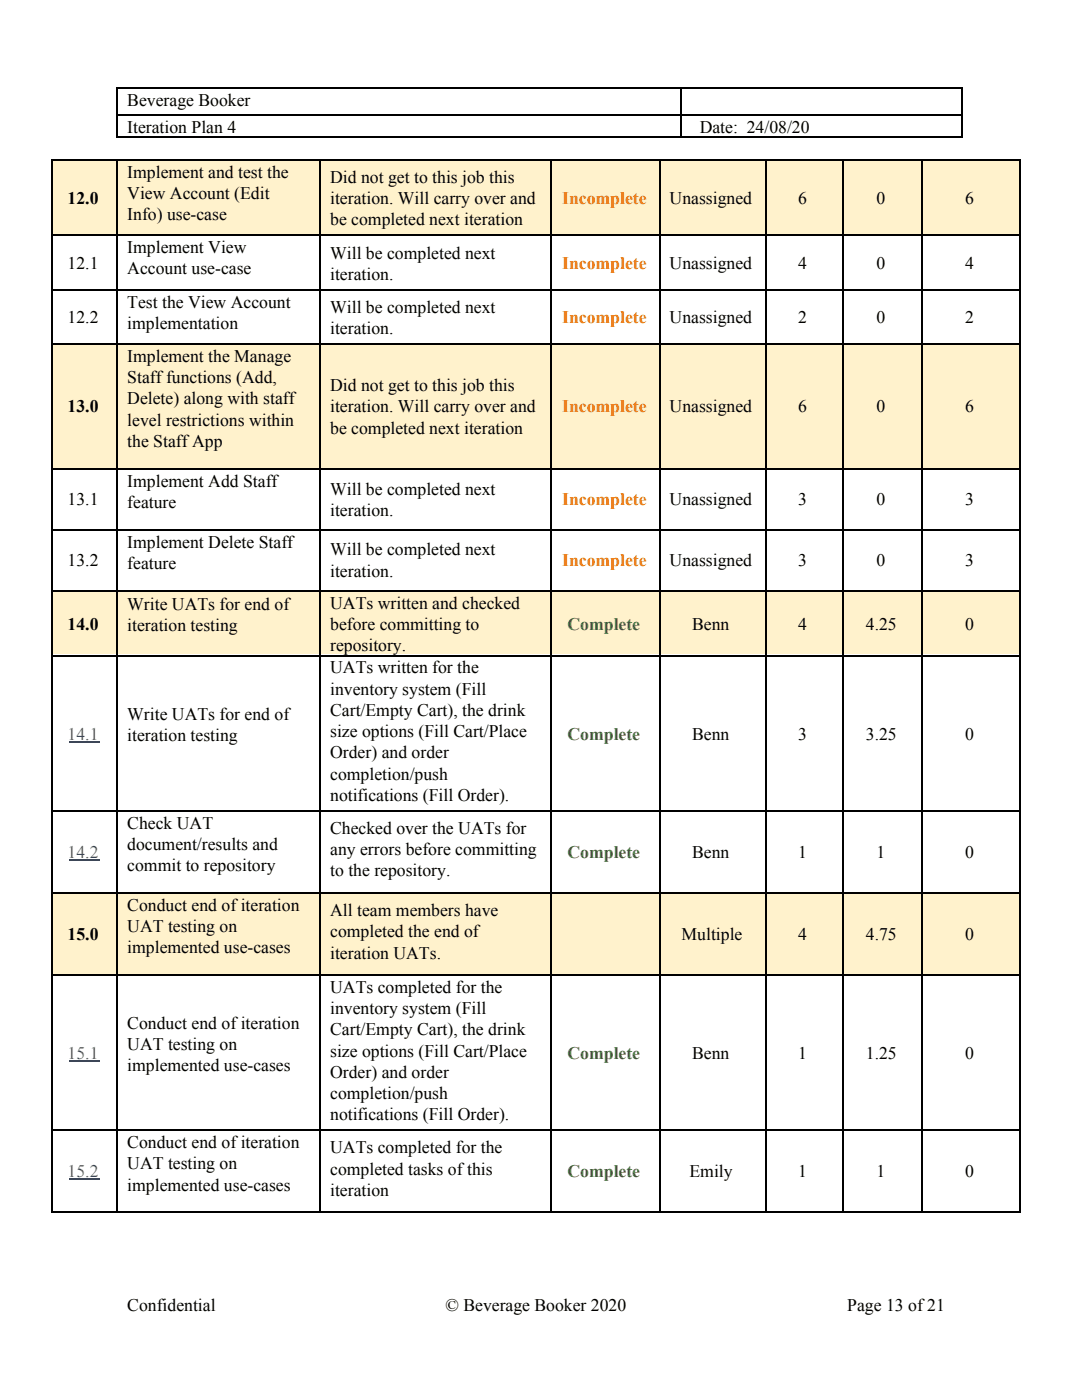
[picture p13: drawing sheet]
<svg xmlns="http://www.w3.org/2000/svg" width="216mm" height="279mm" viewBox="0 0 216 279" stroke-linecap="round" stroke-linejoin="round" font-family="sans-serif">
<defs><g id="words">
<g font-size="3.5">
<text x="25.4" y="21.2">Beverage Booker</text>
<text x="25.4" y="26.5">Iteration Plan 4</text>
<text x="139.6" y="26.5">Date: 24/08/20</text>
<text x="25.4" y="35.5">Implement and test the</text>
<text x="13.5" y="40.7">12.0</text>
<text x="25.4" y="39.7">View Account (Edit</text>
<text x="65.9" y="36.5">Did not get to this job this</text>
<text x="65.9" y="40.7">iteration. Will carry over and</text>
<text x="133.6" y="40.7">Unassigned</text>
<text x="159.3" y="40.7">6</text>
<text x="174.9" y="40.7">0</text>
<text x="192.6" y="40.7">6</text>
<text x="25.4" y="43.9">Info) use-case</text>
<text x="65.9" y="45">be completed next iteration</text>
<text x="13.5" y="53.7">12.1</text>
<text x="25.4" y="50.5">Implement View</text>
<text x="65.9" y="51.6">Will be completed next</text>
<text x="133.6" y="53.7">Unassigned</text>
<text x="159.3" y="53.7">4</text>
<text x="174.9" y="53.7">0</text>
<text x="192.6" y="53.7">4</text>
<text x="25.4" y="54.8">Account use-case</text>
<text x="65.9" y="55.8">iteration.</text>
<text x="13.5" y="64.6">12.2</text>
<text x="25.4" y="61.4">Test the View Account</text>
<text x="25.4" y="65.6">implementation</text>
<text x="65.9" y="62.4">Will be completed next</text>
<text x="133.6" y="64.6">Unassigned</text>
<text x="159.3" y="64.6">2</text>
<text x="174.9" y="64.6">0</text>
<text x="192.6" y="64.6">2</text>
<text x="65.9" y="66.7">iteration.</text>
<text x="25.4" y="72.2">Implement the Manage</text>
<text x="25.4" y="76.5">Stafffunctions (Add,</text>
<text x="13.5" y="82.3">13.0</text>
<text x="25.4" y="80.7">Delete) along with staff</text>
<text x="65.9" y="78.1">Did not get to this job this</text>
<text x="65.9" y="82.3">iteration. Will carry over and</text>
<text x="133.6" y="82.3">Unassigned</text>
<text x="159.3" y="82.3">6</text>
<text x="174.9" y="82.3">0</text>
<text x="192.6" y="82.3">6</text>
<text x="25.4" y="84.9">level restrictions within</text>
<text x="25.4" y="89.2">the StaffApp</text>
<text x="65.9" y="86.5">be completed next iteration</text>
<text x="13.5" y="100.8">13.1</text>
<text x="25.4" y="97.1">Implement Add Staff</text>
<text x="25.4" y="101.3">feature</text>
<text x="65.9" y="98.7">Will be completed next</text>
<text x="133.6" y="100.8">Unassigned</text>
<text x="159.3" y="100.8">3</text>
<text x="174.9" y="100.8">0</text>
<text x="192.6" y="100.8">3</text>
<text x="65.9" y="102.9">iteration.</text>
<text x="13.5" y="113">13.2</text>
<text x="25.4" y="109.3">Implement Delete Staff</text>
<text x="25.4" y="113.5">feature</text>
<text x="65.9" y="110.9">Will be completed next</text>
<text x="133.6" y="113">Unassigned</text>
<text x="159.3" y="113">3</text>
<text x="174.9" y="113">0</text>
<text x="192.6" y="113">3</text>
<text x="65.9" y="115.1">iteration.</text>
<text x="13.5" y="125.7">14.0</text>
<text x="25.4" y="121.7">Write UATs for end of</text>
<text x="25.4" y="125.9">iteration testing</text>
<text x="65.9" y="121.4">UATs written and checked</text>
<text x="65.9" y="125.7">before committing to</text>
<text x="138.1" y="125.7">Benn</text>
<text x="159.3" y="125.7">4</text>
<text x="172.8" y="125.7">4.25</text>
<text x="192.6" y="125.7">0</text>
<text x="65.9" y="129.9">repository.</text>
<text x="65.9" y="134.4">UATs written for the</text>
<text x="25.4" y="143.7">Write UATs for end of</text>
<text x="65.9" y="138.6">inventory system (Fill</text>
<text x="65.9" y="142.9">Cart/Empty Cart), the drink</text>
<text x="25.4" y="147.9">iteration testing</text>
<text x="65.9" y="147.1">size options (Fill Cart/Place</text>
<text x="138.1" y="147.6">Benn</text>
<text x="159.3" y="147.6">3</text>
<text x="172.8" y="147.6">3.25</text>
<text x="192.6" y="147.6">0</text>
<text x="65.9" y="151.3">Order) and order</text>
<text x="65.9" y="155.6">completion/push</text>
<text x="65.9" y="159.8">notifications (Fill Order).</text>
<text x="25.4" y="165.4">Check UAT</text>
<text x="65.9" y="166.4">Checked over the UATs for</text>
<text x="25.4" y="169.6">document/results and</text>
<text x="25.4" y="173.8">commit to repository</text>
<text x="65.9" y="170.7">any errors before committing</text>
<text x="138.1" y="171.2">Benn</text>
<text x="159.3" y="171.2">1</text>
<text x="174.9" y="171.2">1</text>
<text x="192.6" y="171.2">0</text>
<text x="65.9" y="174.9">to the repository.</text>
<text x="25.4" y="181.8">Conduct end ofiteration</text>
<text x="65.9" y="182.8">All team members have</text>
<text x="13.5" y="187.6">15.0</text>
<text x="25.4" y="186">UAT testing on</text>
<text x="25.4" y="190.2">implemented use-cases</text>
<text x="65.9" y="187.1">completed the end of</text>
<text x="65.9" y="191.3">iteration UATs.</text>
<text x="136" y="187.6">Multiple</text>
<text x="159.3" y="187.6">4</text>
<text x="172.8" y="187.6">4.75</text>
<text x="192.6" y="187.6">0</text>
<text x="65.9" y="198.2">UATs completed for the</text>
<text x="65.9" y="202.4">inventory system (Fill</text>
<text x="25.4" y="205.3">Conduct end ofiteration</text>
<text x="25.4" y="209.5">UAT testing on</text>
<text x="65.9" y="206.6">Cart/Empty Cart), the drink</text>
<text x="25.4" y="213.8">implemented use-cases</text>
<text x="65.9" y="210.9">size options (Fill Cart/Place</text>
<text x="65.9" y="215.1">Order) and order</text>
<text x="138.1" y="211.4">Benn</text>
<text x="159.3" y="211.4">1</text>
<text x="172.8" y="211.4">1.25</text>
<text x="192.6" y="211.4">0</text>
<text x="65.9" y="219.3">completion/push</text>
<text x="65.9" y="223.6">notifications (Fill Order).</text>
<text x="25.4" y="229.1">Conduct end ofiteration</text>
<text x="25.4" y="233.4">UAT testing on</text>
<text x="65.9" y="230.2">UATs completed for the</text>
<text x="25.4" y="237.6">implemented use-cases</text>
<text x="65.9" y="234.4">completed tasks ofthis</text>
<text x="65.9" y="238.7">iteration</text>
<text x="137.6" y="234.9">Emily</text>
<text x="159.3" y="234.9">1</text>
<text x="174.9" y="234.9">1</text>
<text x="192.6" y="234.9">0</text>
<text x="25.4" y="261.7">Confidential</text>
<text x="88.9" y="261.7">© Beverage Booker 2020</text>
<text x="169.1" y="261.7">Page 13 of21</text>
</g>
<g font-size="3.5" fill="#eb750c">
<text x="112.2" y="40.7">Incomplete</text>
<text x="112.2" y="53.7">Incomplete</text>
<text x="112.2" y="64.6">Incomplete</text>
<text x="112.2" y="82.3">Incomplete</text>
<text x="112.2" y="100.8">Incomplete</text>
<text x="112.2" y="113">Incomplete</text>
</g>
<g font-size="3.5" fill="#38761d">
<text x="113.2" y="125.7">Complete</text>
<text x="113.2" y="147.6">Complete</text>
<text x="113.2" y="171.2">Complete</text>
<text x="113.2" y="211.4">Complete</text>
<text x="113.2" y="234.9">Complete</text>
</g>
<g font-size="3.5" fill="#15c">
<text x="13.5" y="147.6">14.1</text>
<text x="13.5" y="171.2">14.2</text>
<text x="13.5" y="211.4">15.1</text>
<text x="13.5" y="234.9">15.2</text>
</g>
</g></defs>
<path d="M23.3 17.6h168.8M23.4 17.5v10M135.9 17.5v10M192 17.5v10M23.3 22.9h168.8M23.3 27.4h168.8" fill="none" stroke="#000" stroke-width=".26"/>
<path d="M0 31.7h215.9v247.5h-215.9z" fill="#fff"/>
<g fill="#fff2cc">
<path d="M10.3 31.7h13v15.1h-13z"/>
<path d="M23.3 31.7h40.5v15.1h-40.5z"/>
<path d="M63.8 31.7h46v15.1h-46z"/>
<path d="M109.8 31.7h21.7v15.1h-21.7z"/>
<path d="M131.5 31.7h21.2v15.1h-21.2z"/>
<path d="M152.7 31.7h15.3v15.1h-15.3z"/>
<path d="M168 31.7h15.9v15.1h-15.9z"/>
<path d="M183.9 31.7h19.6v15.1h-19.6z"/>
<path d="M10.3 68.5h13v24.9h-13z"/>
<path d="M23.3 68.5h40.5v24.9h-40.5z"/>
<path d="M63.8 68.5h46v24.9h-46z"/>
<path d="M109.8 68.5h21.7v24.9h-21.7z"/>
<path d="M131.5 68.5h21.2v24.9h-21.2z"/>
<path d="M152.7 68.5h15.3v24.9h-15.3z"/>
<path d="M168 68.5h15.9v24.9h-15.9z"/>
<path d="M183.9 68.5h19.6v24.9h-19.6z"/>
</g>
<g fill="#fff">
<path d="M10.3 93.4h13v12.2h-13z"/>
<path d="M23.3 93.4h40.5v12.2h-40.5z"/>
<path d="M63.8 93.4h46v12.2h-46z"/>
<path d="M109.8 93.4h21.7v12.2h-21.7z"/>
<path d="M131.5 93.4h21.2v12.2h-21.2z"/>
<path d="M152.7 93.4h15.3v12.2h-15.3z"/>
<path d="M168 93.4h15.9v12.2h-15.9z"/>
<path d="M183.9 93.4h19.6v12.2h-19.6z"/>
<path d="M10.3 105.6h13v12.1h-13z"/>
<path d="M23.3 105.6h40.5v12.1h-40.5z"/>
<path d="M63.8 105.6h46v12.1h-46z"/>
<path d="M109.8 105.6h21.7v12.1h-21.7z"/>
<path d="M131.5 105.6h21.2v12.1h-21.2z"/>
<path d="M152.7 105.6h15.3v12.1h-15.3z"/>
<path d="M168 105.6h15.9v12.1h-15.9z"/>
<path d="M183.9 105.6h19.6v12.1h-19.6z"/>
</g>
<g fill="#fff2cc">
<path d="M10.3 117.7h13v13h-13z"/>
<path d="M23.3 117.7h40.5v13h-40.5z"/>
<path d="M63.8 117.7h46v13h-46z"/>
<path d="M109.8 117.7h21.7v13h-21.7z"/>
<path d="M131.5 117.7h21.2v13h-21.2z"/>
<path d="M152.7 117.7h15.3v13h-15.3z"/>
<path d="M168 117.7h15.9v13h-15.9z"/>
<path d="M183.9 117.7h19.6v13h-19.6z"/>
</g>
<g fill="#fff">
<path d="M10.3 130.7h13v31h-13z"/>
<path d="M23.3 130.7h40.5v31h-40.5z"/>
<path d="M63.8 130.7h46v31h-46z"/>
<path d="M109.8 130.7h21.7v31h-21.7z"/>
<path d="M131.5 130.7h21.2v31h-21.2z"/>
<path d="M152.7 130.7h15.3v31h-15.3z"/>
<path d="M168 130.7h15.9v31h-15.9z"/>
<path d="M183.9 130.7h19.6v31h-19.6z"/>
<path d="M10.3 161.7h13v16.4h-13z"/>
<path d="M23.3 161.7h40.5v16.4h-40.5z"/>
<path d="M63.8 161.7h46v16.4h-46z"/>
<path d="M109.8 161.7h21.7v16.4h-21.7z"/>
<path d="M131.5 161.7h21.2v16.4h-21.2z"/>
<path d="M152.7 161.7h15.3v16.4h-15.3z"/>
<path d="M168 161.7h15.9v16.4h-15.9z"/>
<path d="M183.9 161.7h19.6v16.4h-19.6z"/>
</g>
<g fill="#fff2cc">
<path d="M10.3 178.1h13v16.4h-13z"/>
<path d="M23.3 178.1h40.5v16.4h-40.5z"/>
<path d="M63.8 178.1h46v16.4h-46z"/>
<path d="M109.8 178.1h21.7v16.4h-21.7z"/>
<path d="M131.5 178.1h21.2v16.4h-21.2z"/>
<path d="M152.7 178.1h15.3v16.4h-15.3z"/>
<path d="M168 178.1h15.9v16.4h-15.9z"/>
<path d="M183.9 178.1h19.6v16.4h-19.6z"/>
</g>
<g fill="#fff">
<path d="M10.3 194.5h13v30.9h-13z"/>
<path d="M23.3 194.5h40.5v30.9h-40.5z"/>
<path d="M63.8 194.5h46v30.9h-46z"/>
<path d="M109.8 194.5h21.7v30.9h-21.7z"/>
<path d="M131.5 194.5h21.2v30.9h-21.2z"/>
<path d="M152.7 194.5h15.3v30.9h-15.3z"/>
<path d="M168 194.5h15.9v30.9h-15.9z"/>
<path d="M183.9 194.5h19.6v30.9h-19.6z"/>
<path d="M10.3 225.4h13v16.4h-13z"/>
<path d="M23.3 225.4h40.5v16.4h-40.5z"/>
<path d="M63.8 225.4h46v16.4h-46z"/>
<path d="M109.8 225.4h21.7v16.4h-21.7z"/>
<path d="M131.5 225.4h21.2v16.4h-21.2z"/>
<path d="M152.7 225.4h15.3v16.4h-15.3z"/>
<path d="M168 225.4h15.9v16.4h-15.9z"/>
<path d="M183.9 225.4h19.6v16.4h-19.6z"/>
</g>
<g fill="none" stroke="#000" stroke-width=".26">
<path d="M10.3 31.9h193.4M10.5 31.7v210.4M23.4 31.7v210.4M63.9 31.7v210.4M109.9 31.7v210.4M131.6 31.7v210.4M152.8 31.7v210.4M168.1 31.7v210.4M184 31.7v210.4M203.6 31.7v210.4M10.3 57.8h193.4M10.3 47h193.4"/>
<path d="M10.3 68.7h193.4M10.3 93.5h193.4M10.3 117.9h193.4M10.3 105.7h193.4M10.3 130.8h193.4M10.3 178.2h193.4M10.3 161.8h193.4M10.3 194.6h193.4M10.3 225.6h193.4M10.3 242h193.4"/>
</g>
<path d="M13.8 148h6M13.8 171.6h6M13.8 211.8h6M13.8 235.3h6" fill="none" stroke="#15c" stroke-width=".26"/>
<use href="#words"/>
</svg>
